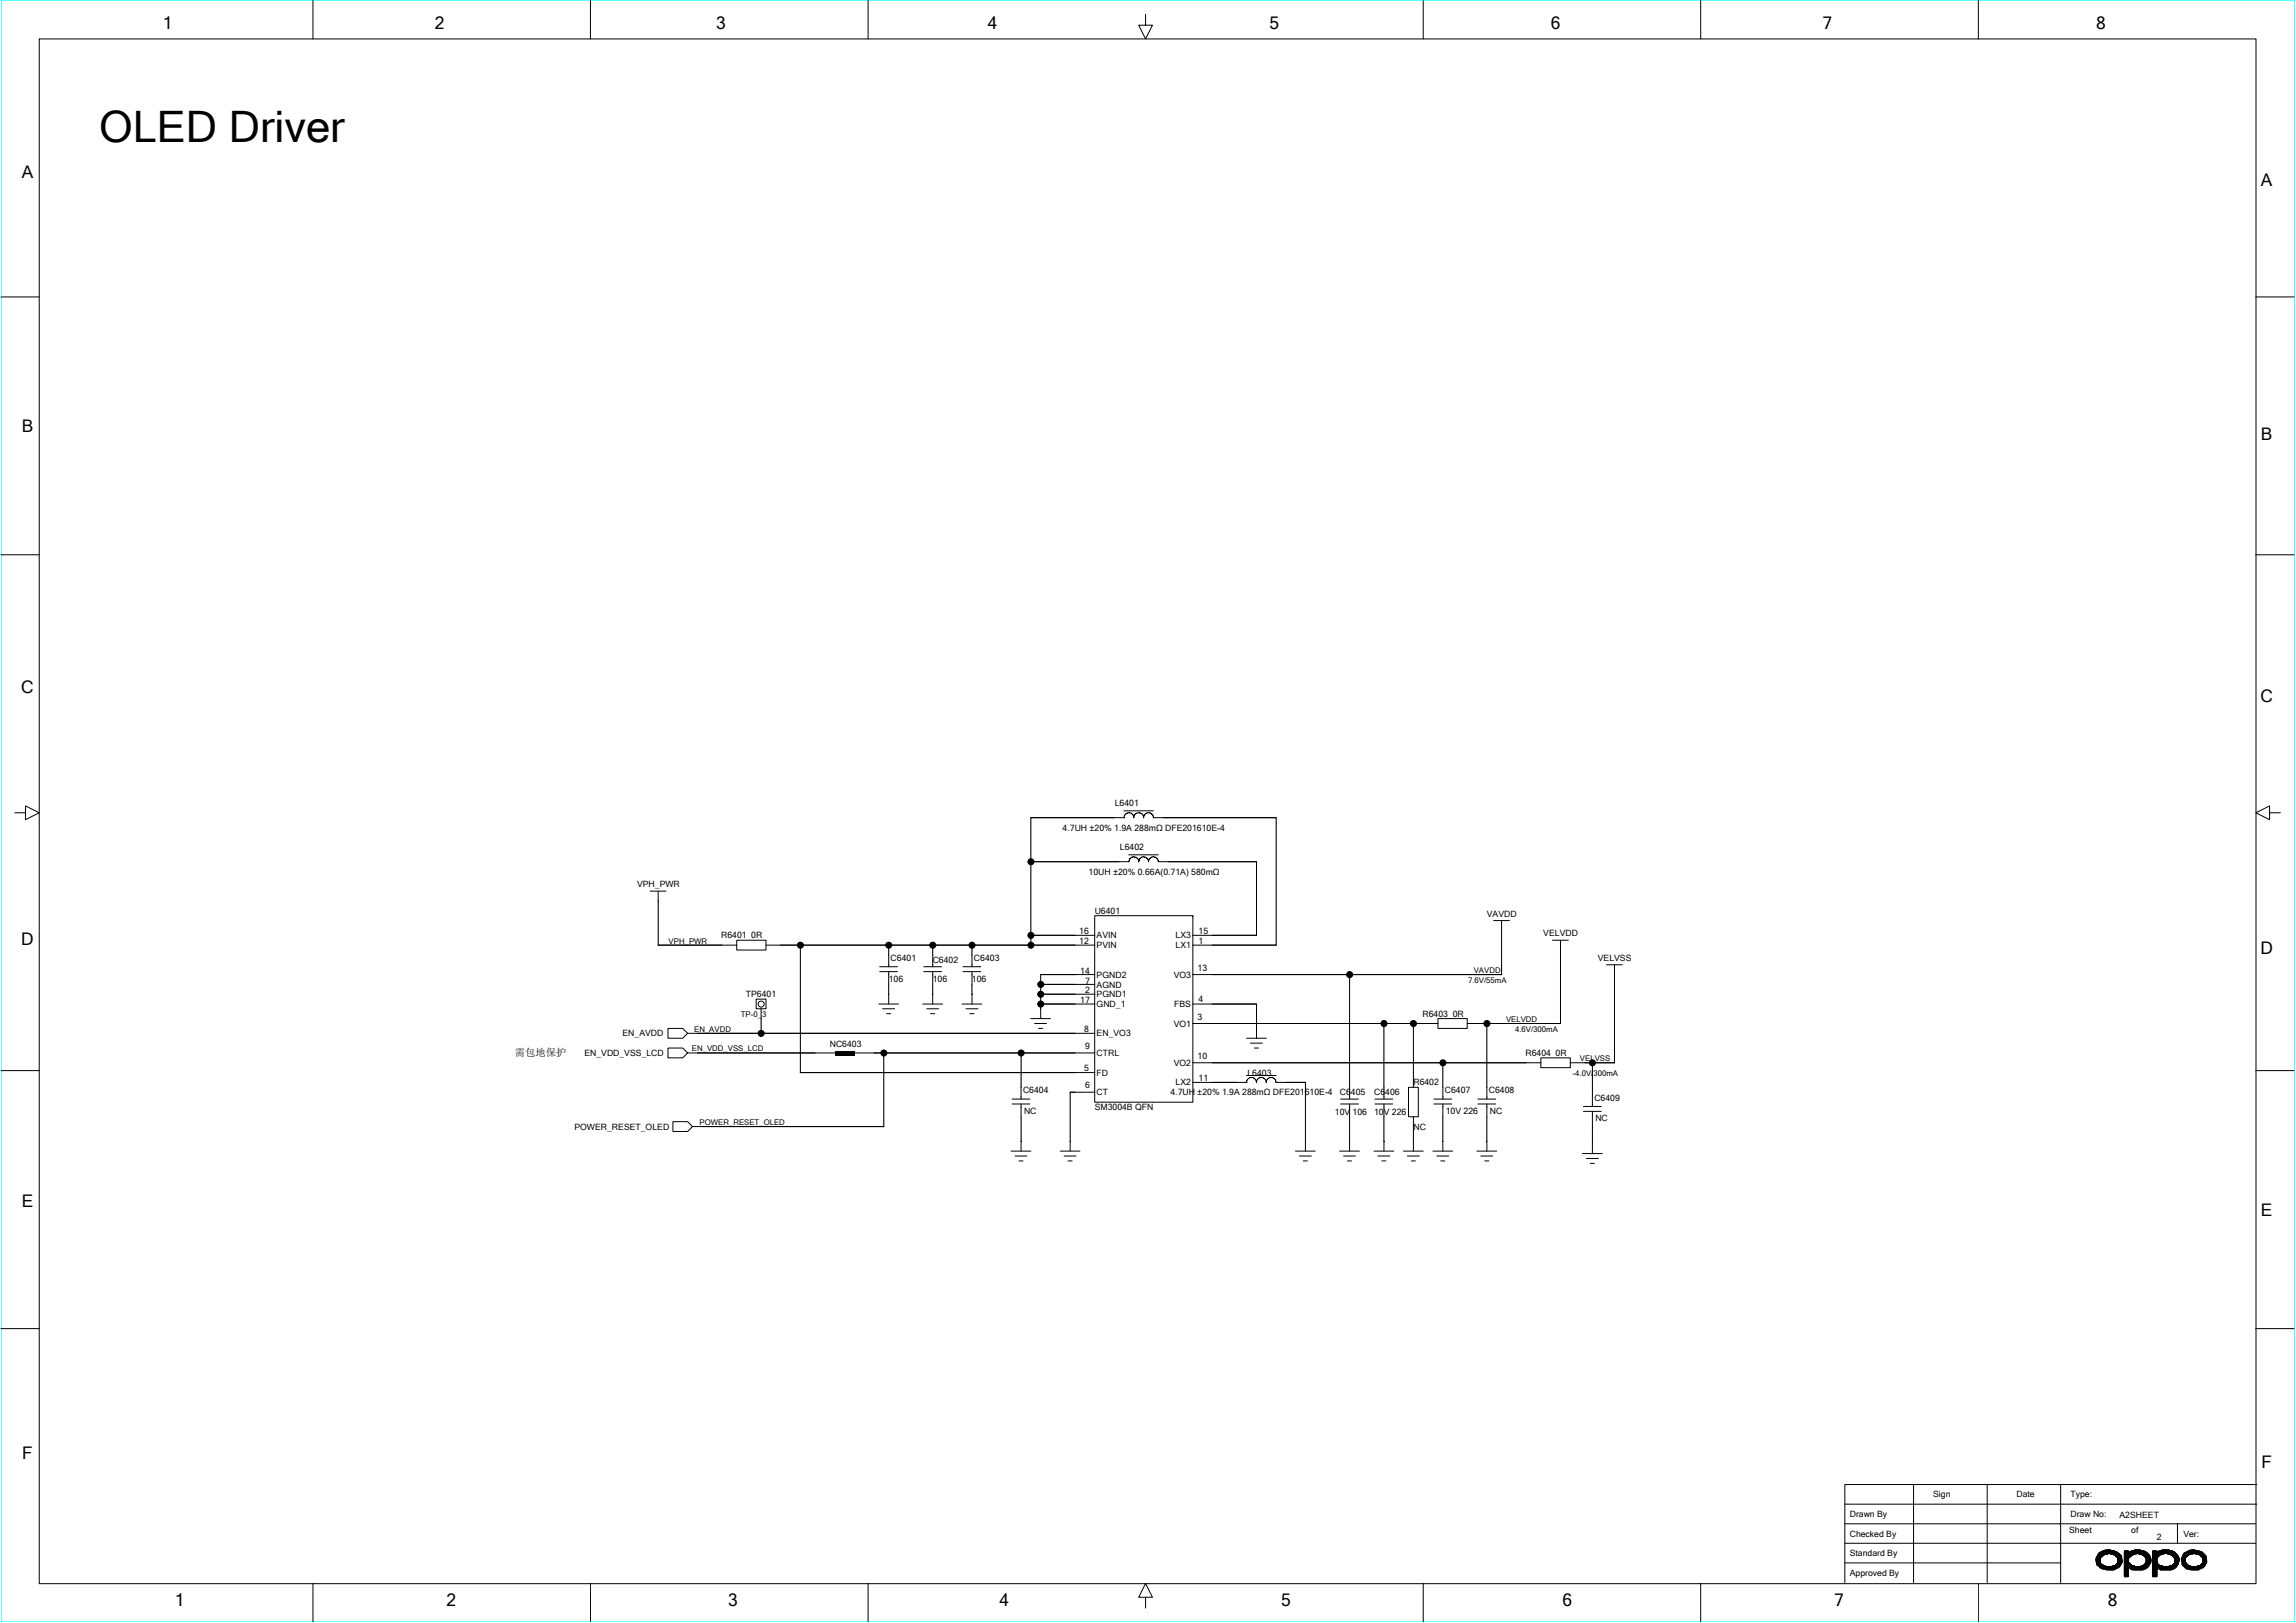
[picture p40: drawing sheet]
<svg xmlns="http://www.w3.org/2000/svg" width="297mm" height="210mm" viewBox="0 0 297 210" stroke-linecap="round" stroke-linejoin="round" font-family="sans-serif">
<defs><g id="words">
<text font-size="5.6" x="12.8" y="18.3">OLED Driver</text>
<g font-size="2.2">
<text x="21.1" y="3.8">1</text>
<text x="56.2" y="3.8">2</text>
<text x="92.7" y="3.8">3</text>
<text x="127.8" y="3.8">4</text>
<text x="164.2" y="3.8">5</text>
<text x="200.6" y="3.8">6</text>
<text x="235.8" y="3.8">7</text>
<text x="271.2" y="3.8">8</text>
<text x="2.8" y="23">A</text>
<text x="292.5" y="24.1">A</text>
<text x="2.8" y="55.8">B</text>
<text x="292.5" y="57">B</text>
<text x="2.7" y="89.7">C</text>
<text x="292.4" y="90.8">C</text>
<text x="2.7" y="122.3">D</text>
<text x="292.4" y="123.5">D</text>
<text x="2.8" y="156.2">E</text>
<text x="292.5" y="157.3">E</text>
<text x="2.9" y="188.8">F</text>
<text x="292.6" y="189.9">F</text>
<text x="22.6" y="207.8">1</text>
<text x="57.8" y="207.8">2</text>
<text x="94.2" y="207.8">3</text>
<text x="129.3" y="207.8">4</text>
<text x="165.7" y="207.8">5</text>
<text x="202.2" y="207.8">6</text>
<text x="237.3" y="207.8">7</text>
<text x="272.7" y="207.8">8</text>
</g>
<text font-size="1.3" x="66.6" y="136.6">需包地保护</text>
<g font-size="1.1">
<text x="137.5" y="107.5">4.7UH ±20% 1.9A 288mΩ DFE201610E-4</text>
<text x="144.2" y="104.3">L6401</text>
<text x="140.8" y="113.2">10UH ±20% 0.66A(0.71A) 580mΩ</text>
<text x="144.9" y="110">L6402</text>
<text x="82.4" y="114.8">VPH_PWR</text>
<text x="141.6" y="118.2">U6401</text>
<text x="192.4" y="118.6">VAVDD</text>
<text x="93.3" y="121.4">R6401</text>
<text x="97.2" y="121.4">0R</text>
<text x="115.2" y="124.3">C6401</text>
<text x="120.7" y="124.6">C6402</text>
<text x="126" y="124.3">C6403</text>
<text x="139.6" y="122.2">12</text>
<text x="139.6" y="120.8">16</text>
<text x="139.8" y="126">14</text>
<text x="141.9" y="121.4">AVIN</text>
<text x="141.9" y="122.7">PVIN</text>
<text x="152.1" y="121.4">LX3</text>
<text x="152.1" y="122.7">LX1</text>
<text x="154.9" y="125.6">13</text>
<text x="155.1" y="122.2">1</text>
<text x="155.1" y="120.8">15</text>
<text x="199.7" y="121.2">VELVDD</text>
<text x="206.7" y="124.3">VELVSS</text>
<text x="96.5" y="129">TP6401</text>
<text x="115" y="127.1">106</text>
<text x="120.7" y="127.1">106</text>
<text x="125.7" y="127.1">106</text>
<text x="139.8" y="129.8">17</text>
<text x="140.4" y="127.3">7</text>
<text x="140.4" y="128.5">2</text>
<text x="141.9" y="126.5">PGND2</text>
<text x="141.9" y="127.8">AGND</text>
<text x="141.9" y="129">PGND1</text>
<text x="141.9" y="130.3">GND_1</text>
<text x="151.8" y="126.5">VO3</text>
<text x="151.9" y="130.3">FBS</text>
<text x="154.9" y="131.9">3</text>
<text x="155.1" y="129.7">4</text>
<text x="184" y="131.6">R6403</text>
<text x="187.9" y="131.5">0R</text>
<text x="75.6" y="136.6">EN_VDD_VSS_LCD</text>
<text x="80.5" y="134.1">EN_AVDD</text>
<text x="107.4" y="135.5">NC6403</text>
<text x="140.2" y="133.5">8</text>
<text x="140.4" y="135.7">9</text>
<text x="141.9" y="134.1">EN_VO3</text>
<text x="141.9" y="136.6">CTRL</text>
<text x="151.8" y="137.9">VO2</text>
<text x="151.8" y="132.8">VO1</text>
<text x="154.9" y="137">10</text>
<text x="197.4" y="136.6">R6404</text>
<text x="201.2" y="136.6">0R</text>
<text x="132.4" y="141.4">C6404</text>
<text x="140.2" y="138.5">5</text>
<text x="140.4" y="140.8">6</text>
<text x="141.6" y="143.6">SM3004B QFN</text>
<text x="141.9" y="139.1">FD</text>
<text x="141.9" y="141.7">CT</text>
<text x="151.4" y="141.7">4.7UH ±20% 1.9A 288mΩ DFE201610E-4</text>
<text x="152.1" y="140.4">LX2</text>
<text x="155.1" y="139.8">11</text>
<text x="161.4" y="139.2">L6403</text>
<text x="173.3" y="141.7">C6405</text>
<text x="177.8" y="141.7">C6406</text>
<text x="182.9" y="140.4">R6402</text>
<text x="186.9" y="141.4">C6407</text>
<text x="192.6" y="141.4">C6408</text>
<text x="206.3" y="142.4">C6409</text>
<text x="74.3" y="146.1">POWER_RESET_OLED</text>
<text x="132.5" y="144.1">NC</text>
<text x="172.7" y="144.2">10V 106</text>
<text x="177.8" y="144.2">10V 226</text>
<text x="182.9" y="146.1">NC</text>
<text x="187" y="144.1">10V 226</text>
<text x="192.7" y="144.1">NC</text>
<text x="206.4" y="145.1">NC</text>
<text x="239.3" y="196.3">Drawn By</text>
<text x="250.1" y="193.7">Sign</text>
<text x="260.9" y="193.7">Date</text>
<text x="267.9" y="193.7">Type:</text>
<text x="267.9" y="196.3">Draw No:</text>
<text x="274.2" y="196.4">A2SHEET</text>
<text x="239.3" y="198.8">Checked By</text>
<text x="239.3" y="201.3">Standard By</text>
<text x="239.3" y="203.9">Approved By</text>
<text x="267.7" y="198.3">Sheet</text>
<text x="275.7" y="198.3">of</text>
<text x="279" y="199.2">2</text>
<text x="282.5" y="198.8">Ver:</text>
</g>
<g font-size="1">
<text x="86.5" y="122.1">VPH_PWR</text>
<text x="190.7" y="125.9">VAVDD</text>
<text x="95.8" y="131.6">TP-0_3</text>
<text x="189.9" y="127.1">7.6V/55mA</text>
<text x="89.5" y="136">EN_VDD_VSS_LCD</text>
<text x="89.8" y="133.5">EN_AVDD</text>
<text x="194.8" y="132.2">VELVDD</text>
<text x="196" y="133.5">4.6V/300mA</text>
<text x="204.4" y="137.3">VELVSS</text>
<text x="203.4" y="139.2">-4.0V/300mA</text>
<text x="90.5" y="145.5">POWER_RESET_OLED</text>
</g>
</g></defs>
<path d="M.1 0h296.8v209.8h-296.8z" fill="none" stroke="#0ff" stroke-width=".13"/>
<g fill="none" stroke="#000" stroke-width=".13">
<path d="M5.1 5h286.8v199.9h-286.8zM40.5 .1v4.9M76.4 .1v4.9M112.3 .1v4.9M148.2 1.9v1.4h.9l-.9 1.7-.9-1.7h.9M184.1 .1v4.9M220 .1v4.9M255.9 .1v4.9M.1 38.4h5M291.8 38.4h5M.1 71.8h5M291.8 71.8h5"/>
<path d="M1.9 105.2h1.4v-.9l1.8 .9-1.8 .8v-.8M84.1 115.3h2.1M85.2 115.3v7M133.3 111.5h12.8M133.3 105.8h12.1M133.4 105.8v16.5M141.6 118.5h12.7v24.1h-12.7zM145.4 104.9h3.8M146 105.2a.62 .62 0 0 1 .7 .6M146 105.2h-.2a.64 .64 0 0 0-.4 .6M146 110.6h3.9M147.2 105.2a.62 .62 0 0 1 .8 .6"/>
<path d="M147.3 105.2h-.2a.64 .64 0 0 0-.4 .6M147.3 111.5a.64 .64 0 0 0-.6-.7 .64 .64 0 0 0-.7 .7M148.5 105.2a.62 .62 0 0 1 .7 .6M148.5 105.2h-.1a.64 .64 0 0 0-.4 .6M148.6 111.5a.62 .62 0 0 1 .6-.7 .62 .62 0 0 1 .6 .7h12.8v9.5M148.6 111.5a.64 .64 0 0 0-.7-.7 .64 .64 0 0 0-.6 .7M149.2 105.8h15.9v16.5h-10.8M154.3 118.5h.1M193.2 119.1h2.1M194.3 119.1v7h-40M293.6 105.2v-.9l-1.8 .9 1.8 .8v-.8h1.4M.1 138.5h5"/>
<path d="M85.1 122.3h10.2M86.4 135.6h1.9l.7 .6-.7 .7h-1.9zM86.4 133.1h1.9l.7 .6-.7 .6h-1.9zM88.9 136.2h19.1M88.9 133.7h52.7M95.3 121.6h3.8v1.3h-3.8zM97.8 129.3h1.3v1.2h-1.3zM98.5 130.5v3.2M99.1 122.3h42.5M103.5 122.3v16.5h38.1M110.5 136.2h31.1M113.7 129.9h2.5"/>
<path d="M113.8 125.7h2.3M113.8 125.1h2.3M114.2 130.5h1.5M114.3 136.2v9.6M114.7 131.1h.5M115 122.3v2.8M115 125.7v4.2M119.4 129.9h2.5M119.5 125.7h2.3M119.5 125.1h2.3M119.9 130.5h1.5M120.4 131.1h.5"/>
<path d="M120.7 122.3v2.8M120.7 125.7v4.2M124.5 129.9h2.5M124.6 125.7h2.3M124.6 125.1h2.3M125 130.5h1.5M125.5 131.1h.5M125.7 122.3v2.8M125.7 125.7v4.2M132.1 136.2v6M133.3 131.8h2.6M133.3 121h8.3"/>
<path d="M133.9 132.4h1.5M134.4 133.1h.5M134.6 129.9h7M134.6 126.1h7M134.6 127.4h7M134.6 128.6h7M134.6 126.1v5.7M154.3 129.9h8.3v4.4M154.3 132.4h31.8M154.3 121h8.3M154.3 137.5h45.1M161.3 134.3h2.5"/>
<path d="M161.3 139.1h3.8M161.8 135h1.5M161.8 139.4a.66 .66 0 0 1 .8 .7v-.1a.59 .59 0 0 1 .5-.6M161.8 139.4a.56 .56 0 0 0-.5 .6h-7M162.3 135.6h.5M163.1 139.4a.66 .66 0 0 1 .7 .7 .64 .64 0 0 1 .7-.7 .64 .64 0 0 1 .6 .6M174.6 126.1v16.1M179 132.4v9.8M182.9 132.4v8.3M186 131.8h3.8v1.3h-3.8zM186.7 137.5v4.7M189.8 132.4h12.1"/>
<path d="M192.4 132.4v9.8M199.3 136.9h3.9v1.2h-3.9zM200.8 121.6h2.1M201.9 121.6v10.8M203.1 137.5h5.8M206 137.5v5.7M207.8 124.8h2.1M208.9 124.8v12.7M291.8 138.5h5M87.1 145.1h1.9l.6 .7-.6 .6h-1.9zM89.6 145.8h24.7M130.8 148.9h2.6"/>
<path d="M130.9 142.8h2.3M130.9 142.2h2.3M131.3 149.6h1.6M131.8 150.2h.6M132.1 142.8v6.1M137.2 148.9h2.5M137.7 149.6h1.5M138.2 150.2h.5M138.4 141.3h3.2M138.4 141.3v7.6M165.1 140h3.8v8.9M167.6 148.9h2.6"/>
<path d="M168.1 149.6h1.5M168.6 150.2h.5M173.3 148.9h2.6M173.4 142.8h2.3M173.4 142.2h2.3M173.8 149.6h1.6M174.3 150.2h.6M174.6 142.8v6.1M177.8 148.9h2.5M177.9 142.8h2.3M177.9 142.2h2.3M178.3 149.6h1.5"/>
<path d="M178.8 150.2h.5M179 142.8v6.1M181.6 148.9h2.5M182.1 149.6h1.5M182.2 140.7h1.3v3.8h-1.3zM182.6 150.2h.5M182.9 144.5v4.4M185.4 148.9h2.5M185.5 142.8h2.3M185.5 142.2h2.3M185.9 149.6h1.5M186.4 150.2h.5"/>
<path d="M186.7 142.8v6.1M191.1 148.9h2.5M191.2 142.8h2.3M191.2 142.2h2.3M191.6 149.6h1.5M192.1 150.2h.5M192.4 142.8v6.1M204.7 149.2h2.6M204.8 143.8h2.4M204.8 143.2h2.4M205.2 149.9h1.6M205.7 150.5h.6"/>
<path d="M206 143.8v5.4M.1 171.9h5M291.8 171.9h5M238.7 194.6h53.3M247.6 192v12.7M257.1 192v12.7M266.6 192v12.7M281.7 197.1v2.6M291.8 199.7h-53.1M291.8 197.1h-53.1M292 192.1h-53.3v12.6M40.5 204.9v4.9"/>
<path d="M76.4 204.9v4.9M112.3 204.9v4.9M148.2 206.7h.9l-.9-1.8-.9 1.8h.9v1.3M184.1 204.9v4.9M220 204.9v4.9M238.7 202.2h27.9M255.9 204.9v4.9M271.1 201.6h.7M271.1 201.7h.6M271.1 201.8h.6M271.1 202h.6M271.1 202.1h.6"/>
<path d="M271.3 201.3h.8M271.3 202.3h.6M271.3 202.5h.8M271.3 202.2h.4M271.3 201.4v1.1M271.4 202.6h.8M271.4 202.5v-1.3v1.4h.7M271.5 202.2v.4h.8M271.5 200.9a2.21 2.21 0 0 1 3 .4l.1 .8-.4 .6-.8 .4h-.6l-.9-.1-.6-.5-.1-.8zM271.5 201v1.6v-1.5v.1M271.7 201.6l.5-.4 .6-.3 .8 .3 .4 .4v.6l-.4 .4-.8 .1-.6-.1-.5-.4zM271.7 200.9v1.8"/>
<path d="M271.7 200.8h2.2M271.8 200.8v.7M271.8 202.3v.5M271.9 202.5v.5h1.9M271.9 200.8v.6h-.6M272.1 202.4v.6M272.1 200.7v.5M272.1 200.7h1.4M272.2 200.7v.5h-.8M272.3 202.6v.4M272.3 200.7v.4M272.3 200.6h.8"/>
<path d="M272.4 202.7v.4M272.4 200.7v.4M272.5 203.1h1.1M272.6 202.7v.4M272.6 200.5v.6M272.7 202.7v.4M272.7 200.5v.6h-1.3M272.8 202.7v.4M272.8 200.5v.4M272.9 202.7v.4M272.9 200.5v.4M273.1 202.7v.4"/>
<path d="M273.1 200.5v.6h1.1M273.2 202.7v.4M273.2 200.7v.4M273.3 202.6v.5M273.3 200.7v.4M273.4 202.6h.9M273.4 202.6v.5M273.4 200.7v.4M273.4 201.2h1M273.6 202.6v.4M273.6 200.7v.5M273.7 200.8v.5h.8"/>
<path d="M273.7 202.4v.6h-1.5v-.4M273.8 200.8v.6h.7M273.8 202.3v.5M273.9 201.8h.7M273.9 202h.7M273.9 202.1h.7M273.9 202.2h.6M273.9 201.7h.6M274 202.2v.6M274 200.8v.8h.5M274 200.9h-2.5M274.1 200.9v1.9h-2.5"/>
<path d="M274.2 201v1.7h-2.6M274.3 201.2v1.3h-.6M274.5 201.3v1h-.7M274.8 200.8h2.8M274.8 200.9h3M274.8 203h.6M274.8 203.1h.6M274.8 200.7h.6M274.8 203.2h.6M274.8 203.3h.6M274.8 203.5h.6M274.8 203.6h.6"/>
<path d="M274.8 203.7h.6M274.8 203.9h.6M274.8 201.2h1.2M274.8 202.6h1.1M274.8 202.5h.9M274.8 202.3h.8M274.8 202.2h.7M274.8 201.6h.6M274.8 201.7h.6M274.8 201.8h.6M274.8 202h.6M274.8 202.1h.6"/>
<path d="M274.8 200.7h.6v.2v-.1h.1a2.27 2.27 0 0 1 2.3 .1 1.03 1.03 0 0 1 .2 1.6l-.2 .3-.5 .3h-1.4l-.5-.3v1.2h-.6zM274.8 200.7v3.3M275 200.7v3.3M275.1 200.7v3.3M275.2 200.7v3.3M275.4 201.6l.5-.4 .6-.3 .8 .3 .3 .4v.6l-.3 .4-.8 .1-.6-.1-.5-.4zM275.4 200.7v3.3h-.6M275.5 200.8v.8M275.5 202.2v.6M275.6 200.8v.6h-.8M275.6 202.3v.7h2M275.7 200.7h1.7"/>
<path d="M275.7 200.7v.6h-.9M275.7 202.4v.6M275.9 200.7v.5M275.9 202.6v.5h1.4v-.5M276 200.7v.4M276 202.6v.5M276.1 202.6v.5M276.1 200.5v.6M276.2 200.6h.7M276.2 202.7v.4M276.2 200.5v.6h-1.4M276.4 202.7v.4"/>
<path d="M276.4 200.5v.6M276.5 202.7v.4M276.5 200.5v.4M276.6 202.7v.4M276.6 200.5v.6M276.7 201.1h1.2M276.8 202.7v.4M276.8 200.5v.6M276.9 202.7v.4M276.9 200.5v.6M277 202.6v.5M277 200.7v.4"/>
<path d="M277.1 201.2h.9v1.4M277.1 202.6h.8M277.1 202.6v.5M277.1 200.7v.4M277.3 200.7v.5M277.4 202.5h.6M277.4 202.4v.6M277.4 200.7v.6h.7v1h-.6M277.5 202.3v.7M277.5 200.8v.6h.6M277.6 202.2h.7M277.6 201.7h.7"/>
<path d="M277.6 201.8h.7M277.6 202.1h.7M277.6 202.2v.6M277.6 200.8v.8h.5M277.8 200.9v1.9h-3M277.9 201v1.7h-3.1M278.3 201.8v.2h-.7M278.5 203h.5M278.5 203.1h.5M278.5 203.2h.5M278.5 203.3h.5M278.5 203.5h.5"/>
<path d="M278.5 203.6h.5M278.5 203.7h.5M278.5 203.9h.5M278.5 200.9h3M278.5 200.8h2.8M278.5 200.7h.5M278.5 201.2h1M278.5 202.6h1M278.5 202.5h.8M278.5 202.3h.7M278.5 202.2h.5M278.5 201.6h.5"/>
<path d="M278.5 201.7h.5M278.5 201.8h.5M278.5 202h.5M278.5 202.1h.5M278.5 200.7h.5v.2v-.1h.2a2.17 2.17 0 0 1 2.4 .3l.1 .2a.49 .49 0 0 1 .1 .8v.2a1.37 1.37 0 0 1-.9 .8h-1.4l-.5-.3v1.2h-.5zM278.5 200.7v3.3M278.7 200.7v3.3M278.8 200.7v3.3M278.9 200.7v3.3M279 200.7v3.3h-.5M279.2 202.3v.5M279.2 200.8v.6h-.7"/>
<path d="M279.3 202.4v.6h2M279.3 200.7v.6h-.8M279.4 200.7h1.7M279.4 202.6v.4M279.4 200.7v.5M279.4 201.2l.8-.3 .7 .3 .4 .4v.6l-.4 .4-.7 .1-.8-.1-.4-.4v-.6zM279.5 202.6v.5M279.5 200.7v.4M279.7 202.6v.5M279.7 200.5v.6M279.8 202.6v.5M279.8 200.5v.6h-1.3"/>
<path d="M279.9 202.7v.4M279.9 200.5v.6M280.1 202.7v.4M280.1 200.5v.4M280.2 202.7v.4M280.2 200.5v.4M280.3 202.7v.4M280.3 200.5v.4M280.4 201.1h1.2M280.4 202.7v.4M280.4 200.5v.6M280.6 202.7v.4"/>
<path d="M280.6 200.5v.6M280.7 202.6v.5M280.7 200.5v.6M280.8 201.2h.9v1.4M280.8 202.6v.5M280.8 200.7v.4M280.8 202.6h.8M280.9 202.6v.5h-1.4M280.9 200.7v.5M281 202.5h.7M281.1 202.4v.6M281.1 200.7v.6h.7v1h-.6"/>
<path d="M281.2 202.3v.7M281.2 200.8v.6h.6M281.3 201.6h.7M281.3 201.7h.7M281.3 201.8h.7M281.3 202h.7M281.3 202.2h.6M281.3 202.1h.5M281.3 200.8v2M281.4 200.9v1.9h-2.9M281.6 201v1.7h-3.1M282.2 201.7h.5"/>
<path d="M282.2 201.8h.5M282.2 202h.5M282.3 201.6h.4M282.3 202.3h.6M282.3 202.2h.4M282.3 201.3v1.2h.7M282.3 202.1h.4M282.4 201.2h.8M282.5 201v1.6h.7M282.6 200.9h2.4M282.6 200.9v1.8h2.5v-1.7M282.6 200.9a2.03 2.03 0 0 1 2.8 .4l.1 .8-.4 .6-.8 .4-1.5-.1-.5-.5-.1-.8z"/>
<path d="M282.7 201.6l.4-.4 .7-.3 .8 .3 .4 .4v.6a1.52 1.52 0 0 1-2.3 0zM282.7 200.9v1.9h2.3M282.8 200.8h2.1M282.8 202.2v.8h1.8v-.4M282.8 200.8v.6h-.5M283 202.3v.7M283 200.8v.5h-.6M283.1 200.7h1.2M283.1 202.4v.6M283.1 200.7v.5M283.2 202.6v.4M283.2 200.7v.4"/>
<path d="M283.3 200.6h.7M283.3 202.6v.5M283.3 200.7v.4M283.5 200.7v.4M283.6 202.7v.4M283.6 200.5v.6h-1M283.7 202.7v.4M283.7 200.5v.6M283.8 202.7v.4M283.8 200.5v.4M284 202.7v.4M284 200.5v.6"/>
<path d="M284.1 201.1h1M284.1 200.7v.4M284.1 202.7v.4M284.2 200.7v.4M284.2 202.7v.4M284.3 200.7v.4M284.3 202.6v.5M284.5 200.7v.4M284.5 202.6v.5h-1v-.4M284.6 201.2h.6v1.4h-.9M284.6 200.7v.5M284.7 202.5h.5"/>
<path d="M284.7 200.8v.5h.7v1h-.6M284.7 202.4v.6M284.9 200.8v.6h.5M284.9 202.3v.5M285 201.8h.5M285 202h.5M285 202.1h.5M285 202.2h.4M285 201.6h.4M285 201.7h.4M285 200.9v1.9"/>
<circle cx="133.4" cy="111.5" r=".39"/>
<circle cx="98.5" cy="129.9" r=".39"/>
<circle cx="98.5" cy="133.7" r=".39"/>
<circle cx="103.6" cy="122.3" r=".39"/>
<circle cx="114.3" cy="136.2" r=".39"/>
<circle cx="115" cy="122.3" r=".39"/>
<circle cx="120.7" cy="122.3" r=".39"/>
<circle cx="125.8" cy="122.3" r=".39"/>
<circle cx="132.1" cy="136.2" r=".39"/>
<circle cx="133.4" cy="122.3" r=".39"/>
<circle cx="133.4" cy="121" r=".39"/>
<circle cx="134.6" cy="128.6" r=".39"/>
<circle cx="134.6" cy="127.4" r=".39"/>
<circle cx="134.6" cy="129.9" r=".39"/>
<circle cx="174.6" cy="126.1" r=".39"/>
<circle cx="179.1" cy="132.4" r=".39"/>
<circle cx="182.9" cy="132.4" r=".39"/>
<circle cx="186.7" cy="137.5" r=".39"/>
<circle cx="192.4" cy="132.4" r=".39"/>
<circle cx="206" cy="137.5" r=".39"/>
</g>
<g fill="#000">
<path d="M98.5 131.8v1.9zM108 136h2.6v.5h-2.6zM113.1 136.2h1.2zM115 127.4v1.2zM115 122.3v1.2zM120.7 127.4v1.2zM120.7 122.3v1.2zM125.7 127.4v1.2zM125.7 122.3v1.2zM133.4 121v1.3zM134.6 126.1v1.3zM134.6 127.4v1.2z"/>
<path d="M134.6 128.6v1.3zM134.6 129.9v.6zM182.9 132.4h1.2zM191.7 132.4h.7zM205.1 137.5h.9zM138.4 141.3h.7zM182.9 146.4v1.3z"/>
</g>
<g fill="#000">
<circle cx="133.4" cy="111.5" r=".4"/>
<circle cx="98.5" cy="133.7" r=".4"/>
<circle cx="103.5" cy="122.3" r=".4"/>
<circle cx="114.3" cy="136.2" r=".4"/>
<circle cx="115" cy="122.3" r=".4"/>
<circle cx="120.7" cy="122.3" r=".4"/>
<circle cx="125.8" cy="122.3" r=".4"/>
<circle cx="132.1" cy="136.2" r=".4"/>
<circle cx="133.4" cy="121" r=".4"/>
<circle cx="133.4" cy="122.3" r=".4"/>
<circle cx="134.6" cy="128.6" r=".4"/>
<circle cx="134.6" cy="127.4" r=".4"/>
<circle cx="134.6" cy="129.9" r=".4"/>
<circle cx="174.6" cy="126.1" r=".4"/>
<circle cx="179" cy="132.4" r=".4"/>
<circle cx="182.9" cy="132.4" r=".4"/>
<circle cx="186.7" cy="137.5" r=".4"/>
<circle cx="192.4" cy="132.4" r=".4"/>
<circle cx="206" cy="137.5" r=".4"/>
</g>
<use href="#words"/>
</svg>
